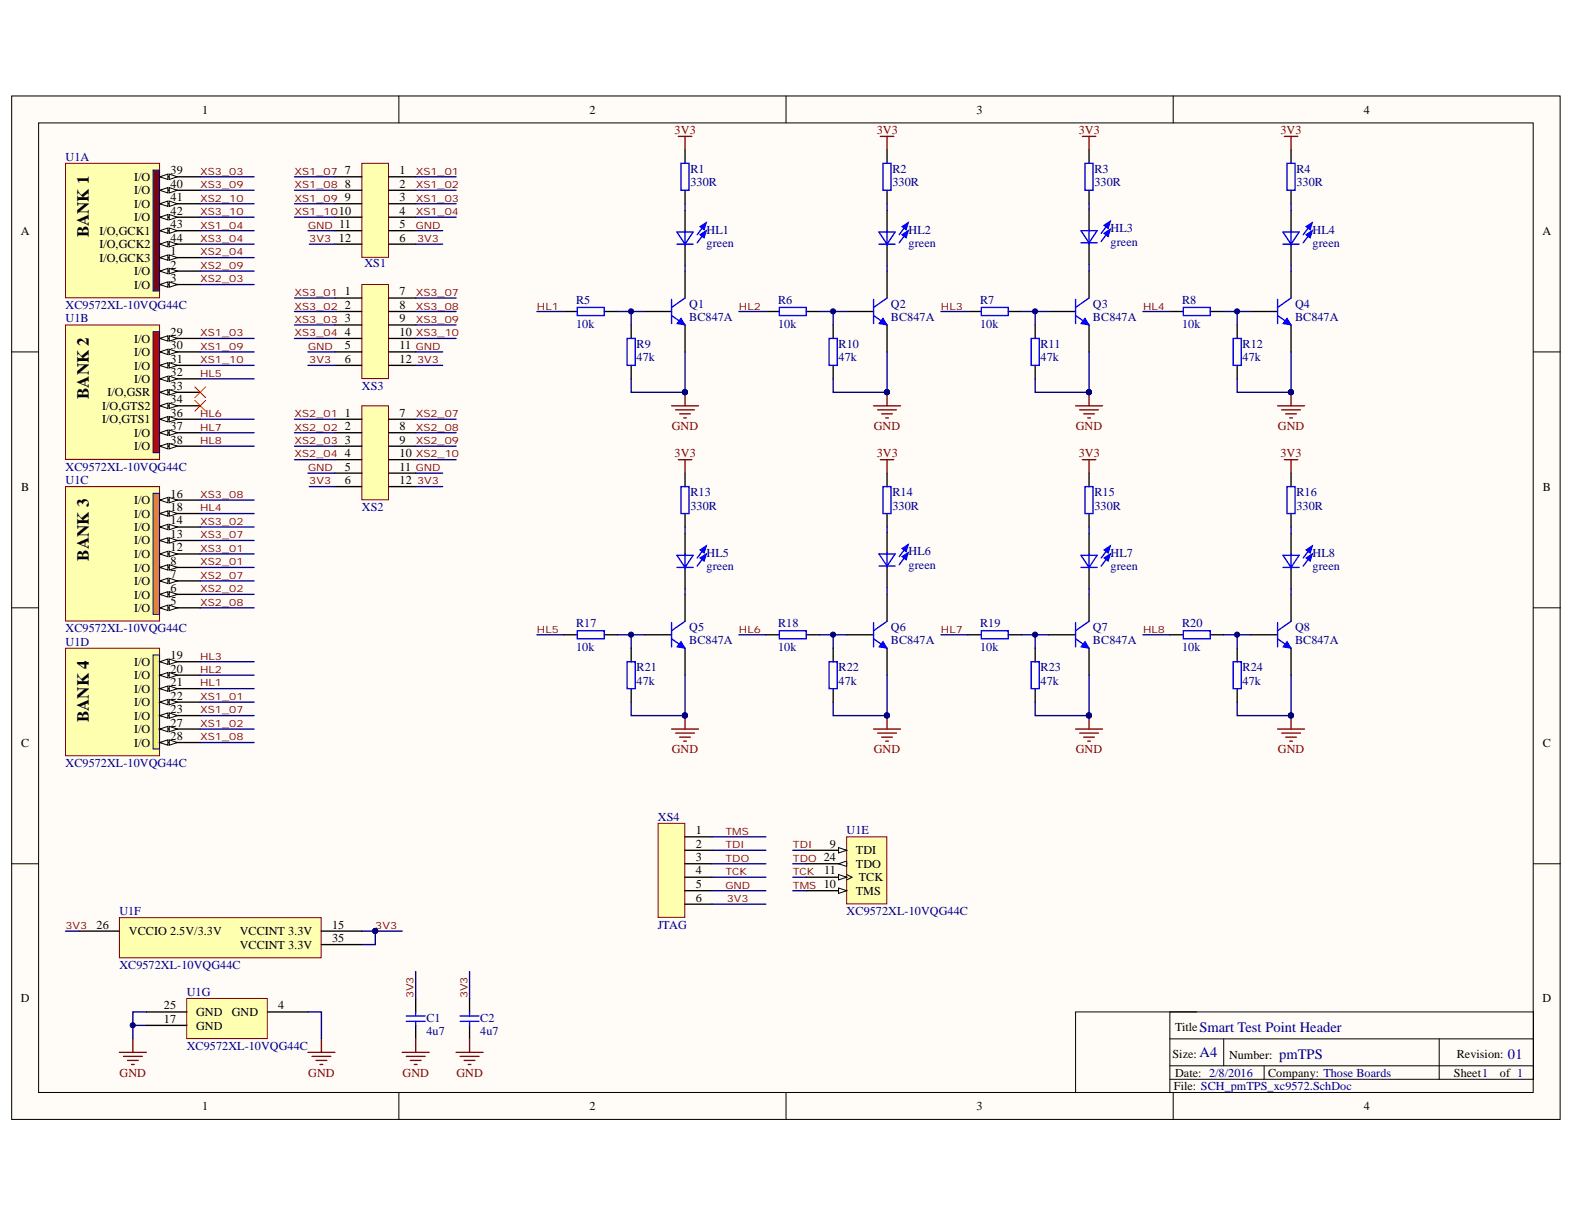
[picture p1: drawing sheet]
<svg xmlns="http://www.w3.org/2000/svg" width="279mm" height="216mm" viewBox="0 0 279 216" stroke-linecap="round" stroke-linejoin="round" font-family="sans-serif">
<defs><g id="words">
<g font-size="3">
<text x="15.8" y="42.1" transform="rotate(-90 15.8 42.1)">BANK 1</text>
<text x="15.8" y="70.8" transform="rotate(-90 15.8 70.8)">BANK 2</text>
<text x="15.8" y="99.5" transform="rotate(-90 15.8 99.5)">BANK 3</text>
<text x="15.8" y="128.1" transform="rotate(-90 15.8 128.1)">BANK 4</text>
</g>
<g font-size="2.6" fill="#000080">
<text x="212.9" y="183">Smart Test Point Header</text>
<text x="212.9" y="187.6">A4</text>
<text x="227" y="187.8">pmTPS</text>
<text x="267.7" y="187.8">01</text>
</g>
<g font-size="2.2">
<text x="35.9" y="20.2">1</text>
<text x="104.6" y="20.2">2</text>
<text x="173.3" y="20.2">3</text>
<text x="242.1" y="20.2">4</text>
<text x="23.8" y="32.1">I/O</text>
<text x="23.8" y="34.5">I/O</text>
<text x="30.3" y="30.9">39</text>
<text x="30.3" y="33.3">40</text>
<text x="30.3" y="35.7">41</text>
<text x="61.2" y="30.9">7</text>
<text x="61.2" y="33.3">8</text>
<text x="61.2" y="35.7">9</text>
<text x="70.9" y="30.9">1</text>
<text x="70.9" y="33.3">2</text>
<text x="70.9" y="35.7">3</text>
<text x="3.7" y="41.6">A</text>
<text x="17.6" y="41.6">I/O,GCK1</text>
<text x="23.8" y="36.9">I/O</text>
<text x="23.8" y="39.3">I/O</text>
<text x="30.3" y="38.1">42</text>
<text x="30.3" y="40.5">43</text>
<text x="60.2" y="38.1">10</text>
<text x="60.2" y="40.5">11</text>
<text x="70.9" y="38.1">4</text>
<text x="70.9" y="40.5">5</text>
<text x="273.8" y="41.6">A</text>
<text x="17.6" y="44">I/O,GCK2</text>
<text x="17.6" y="46.4">I/O,GCK3</text>
<text x="30.3" y="42.9">44</text>
<text x="30.3" y="45.2">1</text>
<text x="30.3" y="47.6">2</text>
<text x="60.2" y="42.9">12</text>
<text x="70.9" y="42.9">6</text>
<text x="23.8" y="48.8">I/O</text>
<text x="23.8" y="51.2">I/O</text>
<text x="30.3" y="50">3</text>
<text x="61.2" y="52.4">1</text>
<text x="70.9" y="52.4">7</text>
<text x="30.3" y="59.6">29</text>
<text x="61.2" y="54.8">2</text>
<text x="61.2" y="57.2">3</text>
<text x="61.2" y="59.6">4</text>
<text x="70.9" y="54.8">8</text>
<text x="70.9" y="57.2">9</text>
<text x="70.9" y="59.6">10</text>
<text x="23.8" y="60.8">I/O</text>
<text x="23.8" y="63.2">I/O</text>
<text x="23.8" y="65.6">I/O</text>
<text x="30.3" y="62">30</text>
<text x="30.3" y="64.3">31</text>
<text x="61.2" y="62">5</text>
<text x="61.2" y="64.3">6</text>
<text x="70.9" y="62">11</text>
<text x="70.9" y="64.3">12</text>
<text x="19.1" y="70.3">I/O,GSR</text>
<text x="23.8" y="67.9">I/O</text>
<text x="30.3" y="66.7">32</text>
<text x="30.3" y="69.1">33</text>
<text x="30.3" y="71.5">34</text>
<text x="18.1" y="72.7">I/O,GTS2</text>
<text x="18.1" y="75.1">I/O,GTS1</text>
<text x="23.8" y="77.5">I/O</text>
<text x="30.3" y="73.9">36</text>
<text x="30.3" y="76.3">37</text>
<text x="61.2" y="73.9">1</text>
<text x="61.2" y="76.3">2</text>
<text x="70.9" y="73.9">7</text>
<text x="70.9" y="76.3">8</text>
<text x="23.8" y="79.9">I/O</text>
<text x="30.3" y="78.7">38</text>
<text x="61.2" y="78.7">3</text>
<text x="61.2" y="81.1">4</text>
<text x="61.2" y="83.5">5</text>
<text x="70.9" y="78.7">9</text>
<text x="70.9" y="81.1">10</text>
<text x="70.9" y="83.5">11</text>
<text x="3.8" y="87">B</text>
<text x="23.8" y="89.4">I/O</text>
<text x="30.3" y="88.3">16</text>
<text x="61.2" y="85.9">6</text>
<text x="70.9" y="85.9">12</text>
<text x="273.9" y="87">B</text>
<text x="23.8" y="91.8">I/O</text>
<text x="23.8" y="94.2">I/O</text>
<text x="30.3" y="90.6">18</text>
<text x="30.3" y="93">14</text>
<text x="30.3" y="95.4">13</text>
<text x="23.8" y="96.6">I/O</text>
<text x="23.8" y="99">I/O</text>
<text x="23.8" y="101.4">I/O</text>
<text x="30.3" y="97.8">12</text>
<text x="30.3" y="100.2">8</text>
<text x="23.8" y="103.8">I/O</text>
<text x="23.8" y="106.2">I/O</text>
<text x="30.3" y="102.6">7</text>
<text x="30.3" y="105">6</text>
<text x="30.3" y="107.4">5</text>
<text x="23.8" y="108.6">I/O</text>
<text x="23.8" y="118.1">I/O</text>
<text x="30.3" y="116.9">19</text>
<text x="30.3" y="119.3">20</text>
<text x="23.8" y="120.5">I/O</text>
<text x="23.8" y="122.9">I/O</text>
<text x="23.8" y="125.3">I/O</text>
<text x="30.3" y="121.7">21</text>
<text x="30.3" y="124.1">22</text>
<text x="23.8" y="127.7">I/O</text>
<text x="23.8" y="130.1">I/O</text>
<text x="30.3" y="126.5">23</text>
<text x="30.3" y="128.9">27</text>
<text x="30.3" y="131.3">28</text>
<text x="3.8" y="132.4">C</text>
<text x="23.8" y="132.4">I/O</text>
<text x="273.9" y="132.4">C</text>
<text x="123.5" y="148">1</text>
<text x="123.5" y="150.4">2</text>
<text x="123.5" y="152.8">3</text>
<text x="123.5" y="155.1">4</text>
<text x="146.2" y="152.8">24</text>
<text x="146.3" y="155.1">11</text>
<text x="147.3" y="150.4">9</text>
<text x="151.9" y="151.6">TDI</text>
<text x="151.9" y="154">TDO</text>
<text x="123.5" y="157.5">5</text>
<text x="123.5" y="160">6</text>
<text x="146.2" y="157.5">10</text>
<text x="151.9" y="158.7">TMS</text>
<text x="152.4" y="156.4">TCK</text>
<text x="17.1" y="164.7">26</text>
<text x="22.9" y="165.9">VCCIO 2.5V/3.3V</text>
<text x="42.6" y="165.9">VCCINT 3.3V</text>
<text x="58.9" y="164.7">15</text>
<text x="58.9" y="167.1">35</text>
<text x="42.6" y="168.3">VCCINT 3.3V</text>
<text x="3.7" y="177.8">D</text>
<text x="29.1" y="179.1">25</text>
<text x="49.4" y="179.1">4</text>
<text x="273.8" y="177.8">D</text>
<text x="29.1" y="181.4">17</text>
<text x="34.8" y="182.7">GND</text>
<text x="34.8" y="180.2">GND</text>
<text x="41.1" y="180.2">GND</text>
<text x="208.6" y="182.9">Title</text>
<text x="208.1" y="187.6">Size:</text>
<text x="208.6" y="191">Date: 2/8/2016</text>
<text x="218.2" y="187.9">Number:</text>
<text x="225.1" y="191">Company: Those Boards</text>
<text x="258.1" y="191">Sheet1</text>
<text x="258.6" y="187.6">Revision:</text>
<text x="266.2" y="191">of 1</text>
<text x="35.9" y="197">1</text>
<text x="104.6" y="197">2</text>
<text x="173.3" y="197">3</text>
<text x="208.4" y="193.4">File: SCH_pmTPS_xc9572.SchDoc</text>
<text x="242.1" y="197">4</text>
</g>
<g font-size="2.2" fill="#800000">
<text x="119.8" y="23.7">3V3</text>
<text x="155.6" y="23.7">3V3</text>
<text x="191.5" y="23.7">3V3</text>
<text x="227.3" y="23.7">3V3</text>
<text x="119.3" y="76.3">GND</text>
<text x="155.1" y="76.3">GND</text>
<text x="191" y="76.3">GND</text>
<text x="226.8" y="76.3">GND</text>
<text x="119.8" y="81.1">3V3</text>
<text x="155.6" y="81.1">3V3</text>
<text x="191.5" y="81.1">3V3</text>
<text x="227.3" y="81.1">3V3</text>
<text x="119.3" y="133.7">GND</text>
<text x="155.1" y="133.7">GND</text>
<text x="191" y="133.7">GND</text>
<text x="226.8" y="133.7">GND</text>
<text x="21.2" y="191">GND</text>
<text x="54.7" y="191">GND</text>
<text x="71.5" y="191">GND</text>
<text x="81" y="191">GND</text>
</g>
<g font-size="2.2" fill="#000080">
<text x="11.6" y="28.5">U1A</text>
<text x="122.5" y="30.6">R1</text>
<text x="122.5" y="33.1">330R</text>
<text x="158.4" y="30.6">R2</text>
<text x="158.4" y="33.1">330R</text>
<text x="194.3" y="30.6">R3</text>
<text x="194.3" y="33.1">330R</text>
<text x="230.1" y="30.6">R4</text>
<text x="230.1" y="33.1">330R</text>
<text x="125.4" y="41.4">HL1</text>
<text x="161.3" y="41.4">HL2</text>
<text x="197.1" y="41.2">HL3</text>
<text x="233" y="41.4">HL4</text>
<text x="64.7" y="47.4">XS1</text>
<text x="125.4" y="43.8">green</text>
<text x="161.3" y="43.8">green</text>
<text x="197.1" y="43.6">green</text>
<text x="233" y="43.8">green</text>
<text x="102.3" y="53.9">R5</text>
<text x="138.1" y="53.9">R6</text>
<text x="174" y="53.9">R7</text>
<text x="209.8" y="53.9">R8</text>
<text x="11.6" y="54.8">XC9572XL-10VQG44C</text>
<text x="11.6" y="57.2">U1B</text>
<text x="102.3" y="58.1">10k</text>
<text x="122.3" y="54.6">Q1</text>
<text x="122.3" y="56.9">BC847A</text>
<text x="138.1" y="58.1">10k</text>
<text x="158.2" y="54.6">Q2</text>
<text x="158.2" y="56.9">BC847A</text>
<text x="174" y="58.1">10k</text>
<text x="194" y="54.6">Q3</text>
<text x="194" y="56.9">BC847A</text>
<text x="209.8" y="58.1">10k</text>
<text x="229.9" y="54.6">Q4</text>
<text x="229.9" y="56.9">BC847A</text>
<text x="113" y="61.7">R9</text>
<text x="113" y="64.1">47k</text>
<text x="148.9" y="61.7">R10</text>
<text x="148.9" y="64.1">47k</text>
<text x="184.7" y="61.7">R11</text>
<text x="184.7" y="64.1">47k</text>
<text x="220.6" y="61.7">R12</text>
<text x="220.6" y="64.1">47k</text>
<text x="64.2" y="69.1">XS3</text>
<text x="11.6" y="83.5">XC9572XL-10VQG44C</text>
<text x="11.6" y="85.9">U1C</text>
<text x="122.5" y="88">R13</text>
<text x="158.4" y="88">R14</text>
<text x="194.3" y="88">R15</text>
<text x="230.1" y="88">R16</text>
<text x="64.2" y="90.6">XS2</text>
<text x="122.5" y="90.4">330R</text>
<text x="158.4" y="90.4">330R</text>
<text x="194.3" y="90.4">330R</text>
<text x="230.1" y="90.4">330R</text>
<text x="125.4" y="98.7">HL5</text>
<text x="125.4" y="101.2">green</text>
<text x="161.3" y="98.5">HL6</text>
<text x="161.3" y="100.9">green</text>
<text x="197.1" y="98.7">HL7</text>
<text x="197.1" y="101.2">green</text>
<text x="233" y="98.7">HL8</text>
<text x="233" y="101.2">green</text>
<text x="11.6" y="112.1">XC9572XL-10VQG44C</text>
<text x="102.3" y="111.2">R17</text>
<text x="122.3" y="111.9">Q5</text>
<text x="138.1" y="111.2">R18</text>
<text x="158.2" y="111.9">Q6</text>
<text x="174" y="111.2">R19</text>
<text x="194" y="111.9">Q7</text>
<text x="209.8" y="111.2">R20</text>
<text x="229.9" y="111.9">Q8</text>
<text x="11.6" y="114.5">U1D</text>
<text x="102.3" y="115.5">10k</text>
<text x="113" y="119.1">R21</text>
<text x="122.3" y="114.3">BC847A</text>
<text x="138.1" y="115.5">10k</text>
<text x="148.9" y="119.1">R22</text>
<text x="158.2" y="114.3">BC847A</text>
<text x="174" y="115.5">10k</text>
<text x="184.7" y="119.1">R23</text>
<text x="194" y="114.3">BC847A</text>
<text x="209.8" y="115.5">10k</text>
<text x="220.6" y="119.1">R24</text>
<text x="229.9" y="114.3">BC847A</text>
<text x="113" y="121.4">47k</text>
<text x="148.9" y="121.4">47k</text>
<text x="184.7" y="121.4">47k</text>
<text x="220.6" y="121.4">47k</text>
<text x="11.6" y="136">XC9572XL-10VQG44C</text>
<text x="116.8" y="145.6">XS4</text>
<text x="150.3" y="148">U1E</text>
<text x="21.2" y="162.3">U1F</text>
<text x="116.8" y="164.7">JTAG</text>
<text x="150.3" y="162.3">XC9572XL-10VQG44C</text>
<text x="21.2" y="171.9">XC9572XL-10VQG44C</text>
<text x="33.2" y="176.7">U1G</text>
<text x="75.7" y="181.2">C1</text>
<text x="75.7" y="183.6">4u7</text>
<text x="85.3" y="181.2">C2</text>
<text x="85.3" y="183.6">4u7</text>
<text x="33.2" y="186.2">XC9572XL-10VQG44C</text>
</g>
<g font-size="1.8" fill="#800000">
<text x="35.5" y="35.8">XS2_10</text>
<text x="35.5" y="31">XS3_03</text>
<text x="35.5" y="33.4">XS3_09</text>
<text x="52.3" y="31">XS1_07</text>
<text x="52.3" y="33.4">XS1_08</text>
<text x="52.3" y="35.8">XS1_09</text>
<text x="73.8" y="31">XS1_01</text>
<text x="73.8" y="33.4">XS1_02</text>
<text x="73.8" y="35.8">XS1_03</text>
<text x="35.5" y="40.5">XS1_04</text>
<text x="35.5" y="38.2">XS3_10</text>
<text x="52.3" y="38.2">XS1_10</text>
<text x="54.7" y="40.5">GND</text>
<text x="73.8" y="40.5">GND</text>
<text x="73.8" y="38.2">XS1_04</text>
<text x="35.5" y="45.3">XS2_04</text>
<text x="35.5" y="42.9">XS3_04</text>
<text x="35.5" y="47.7">XS2_09</text>
<text x="54.9" y="42.9">3V3</text>
<text x="74" y="42.9">3V3</text>
<text x="35.5" y="50.1">XS2_03</text>
<text x="52.3" y="52.5">XS3_01</text>
<text x="73.8" y="52.5">XS3_07</text>
<text x="35.5" y="59.7">XS1_03</text>
<text x="52.3" y="54.9">XS3_02</text>
<text x="52.3" y="57.3">XS3_03</text>
<text x="52.3" y="59.7">XS3_04</text>
<text x="73.8" y="54.9">XS3_08</text>
<text x="73.8" y="57.3">XS3_09</text>
<text x="73.8" y="59.7">XS3_10</text>
<text x="95.3" y="54.9">HL1</text>
<text x="131.2" y="54.9">HL2</text>
<text x="167" y="54.9">HL3</text>
<text x="202.9" y="54.9">HL4</text>
<text x="35.5" y="64.5">XS1_10</text>
<text x="35.5" y="62.1">XS1_09</text>
<text x="54.7" y="62.1">GND</text>
<text x="54.9" y="64.5">3V3</text>
<text x="73.8" y="62.1">GND</text>
<text x="74" y="64.5">3V3</text>
<text x="35.5" y="66.8">HL5</text>
<text x="35.5" y="74">HL6</text>
<text x="35.5" y="76.4">HL7</text>
<text x="52.3" y="74">XS2_01</text>
<text x="52.3" y="76.4">XS2_02</text>
<text x="73.8" y="74">XS2_07</text>
<text x="73.8" y="76.4">XS2_08</text>
<text x="35.5" y="78.8">HL8</text>
<text x="52.3" y="78.8">XS2_03</text>
<text x="52.3" y="81.2">XS2_04</text>
<text x="54.7" y="83.6">GND</text>
<text x="73.8" y="83.6">GND</text>
<text x="73.8" y="78.8">XS2_09</text>
<text x="73.8" y="81.2">XS2_10</text>
<text x="35.5" y="88.3">XS3_08</text>
<text x="54.9" y="85.9">3V3</text>
<text x="74" y="85.9">3V3</text>
<text x="35.5" y="90.7">HL4</text>
<text x="35.5" y="93.1">XS3_02</text>
<text x="35.5" y="95.5">XS3_07</text>
<text x="35.5" y="100.3">XS2_01</text>
<text x="35.5" y="97.9">XS3_01</text>
<text x="35.5" y="105.1">XS2_02</text>
<text x="35.5" y="107.5">XS2_08</text>
<text x="35.5" y="102.7">XS2_07</text>
<text x="95.3" y="112.2">HL5</text>
<text x="131.2" y="112.2">HL6</text>
<text x="167" y="112.2">HL7</text>
<text x="202.9" y="112.2">HL8</text>
<text x="35.5" y="119.4">HL2</text>
<text x="35.5" y="117">HL3</text>
<text x="35.5" y="124.2">XS1_01</text>
<text x="35.5" y="121.8">HL1</text>
<text x="35.5" y="129">XS1_02</text>
<text x="35.5" y="126.6">XS1_07</text>
<text x="35.5" y="131.3">XS1_08</text>
<text x="128.8" y="148.1">TMS</text>
<text x="128.8" y="150.5">TDI</text>
<text x="128.8" y="152.9">TDO</text>
<text x="128.8" y="155.3">TCK</text>
<text x="140.7" y="150.5">TDI</text>
<text x="140.7" y="152.9">TDO</text>
<text x="140.7" y="155.3">TCK</text>
<text x="128.8" y="157.6">GND</text>
<text x="129" y="160">3V3</text>
<text x="140.7" y="157.6">TMS</text>
<text x="11.6" y="164.8">3V3</text>
<text x="66.6" y="164.8">3V3</text>
<text x="73.4" y="177.1" transform="rotate(-90 73.4 177.1)">3V3</text>
<text x="83" y="177.1" transform="rotate(-90 83 177.1)">3V3</text>
</g>
</g></defs>
<g fill="#fffcf8" stroke="#000" stroke-width=".18">
<path d="M2.1 17h274.8v181.6h-274.8z"/>
<path d="M6.9 21.8h265.3v172h-265.3z"/>
</g>
<g fill="none" stroke="#000" stroke-width=".18">
<path d="M70.8 17v4.8M139.5 17v4.8M208.3 17v4.8M2.1 62.4h4.8M272.2 62.4h4.8M2.1 107.8h4.8M272.2 107.8h4.8M2.1 153.2h4.8M272.2 153.2h4.8M212.4 179.5h-21.5v14.4M272.2 179.8v-.3h-64.5v14.4M272.2 179.5v12h-64.5"/>
<path d="M70.8 193.9v4.7M139.5 193.9v4.7M207.7 184.3h64.5M207.7 189.1h64.5M208.3 193.9v4.7M217.2 184.3v4.8M224.4 189.1v2.4M255.5 184.3v7.2"/>
</g>
<path d="M64.2 72h4.8v16.7h-4.8z" fill="#ffffb0" stroke="#800000" stroke-width=".18"/>
<path d="M59.4 74.4h4.8M59.4 76.8h4.8M59.4 79.2h4.8M69 74.4h4.8M69 76.8h4.8M69 79.2h4.8M59.4 81.5h4.8M59.4 83.9h4.8M59.4 86.3h4.8M69 81.5h4.8M69 83.9h4.8M69 86.3h4.8" fill="none" stroke="#000" stroke-width=".24"/>
<path d="M64.2 50.5h4.8v16.7h-4.8z" fill="#ffffb0" stroke="#800000" stroke-width=".18"/>
<path d="M59.4 52.9h4.8M59.4 55.3h4.8M59.4 57.7h4.8M69 52.9h4.8M69 55.3h4.8M69 57.7h4.8M59.4 60h4.8M59.4 62.4h4.8M59.4 64.8h4.8M69 60h4.8M69 62.4h4.8M69 64.8h4.8" fill="none" stroke="#000" stroke-width=".24"/>
<path d="M64.2 29h4.8v16.7h-4.8z" fill="#ffffb0" stroke="#800000" stroke-width=".18"/>
<path d="M59.4 31.4h4.8M59.4 33.8h4.8M59.4 36.1h4.8M59.4 38.5h4.8M69 31.4h4.8M69 33.8h4.8M69 36.1h4.8M69 38.5h4.8M59.4 40.9h4.8M59.4 43.3h4.8M69 40.9h4.8M69 43.3h4.8" fill="none" stroke="#000" stroke-width=".24"/>
<path d="M116.8 146.1h4.8v16.6h-4.8z" fill="#ffffb0" stroke="#800000" stroke-width=".18"/>
<path d="M121.6 37.3v3.6M121.6 43.6v3.5M121.6 148.5h4.8M121.6 150.8h4.8M121.6 153.2h4.8M121.6 155.6h4.8M121.6 158h4.8M121.6 160.4h4.8" fill="none" stroke="#000" stroke-width=".24"/>
<g fill="none" stroke="#000080" stroke-width=".24">
<path d="M52.3 31.4h7.1M52.3 33.8h7.1M52.3 36.1h7.1M52.3 38.5h7.1M73.8 31.4h7.2M73.8 33.8h7.2M73.8 36.1h7.2M73.8 38.5h7.2M52.3 52.9h7.1M52.3 55.3h7.1M52.3 57.7h7.1M54.7 40.9h4.7"/>
<path d="M54.9 43.3h4.5M73.8 40.9h4.8M73.8 43.3h4.8M73.8 52.9h7.2M73.8 55.3h7.2M73.8 57.7h7.2M35.5 62.4h9.6M35.5 64.8h9.6M35.5 60h9.6M35.5 67.2h9.6M52.3 60h7.1M52.3 74.4h7.1"/>
<path d="M52.3 76.8h7.1M52.3 79.2h7.1M54.7 62.4h4.7M54.7 64.8h4.7M73.8 62.4h4.8M73.8 64.8h4.8M73.8 60h7.2M73.8 74.4h7.2M73.8 76.8h7.2M73.8 79.2h7.2M52.3 81.5h7.1M54.7 83.9h4.7"/>
<path d="M54.9 86.3h4.5M73.8 83.9h4.8M73.8 86.3h4.8M73.8 81.5h7.2M35.5 131.7h9.6M35.5 129.3h9.6M35.5 126.9h9.6M126.4 148.5h9.5M126.4 150.8h9.5M126.4 153.2h9.5M126.4 155.6h9.5M126.4 158h9.5"/>
<path d="M140.7 150.8h2.4M140.7 153.2h2.4M140.7 155.6h2.4M140.7 158h2.4M11.6 165.2h2.4M26 179.5h-2.4v4.8M54.7 179.5h2.4v4.8M64.2 165.2h7.2M66.6 165.2v2.4h-2.4M126.4 160.4h9.5M23.6 181.9h2.4"/>
</g>
<path d="M21.2 186.7h4.8M21.9 187.4h3.4M22.6 188.1h1.9M23.3 188.8h.5M23.6 184.3v2.4M54.7 186.7h4.7M55.4 187.4h3.3M56.1 188.1h1.9M56.8 188.8h.5M57.1 184.3v2.4" fill="none" stroke="#800000" stroke-width=".24"/>
<g fill="#000080" stroke="#000080" stroke-width=".18">
<circle cx="23.6" cy="181.9" r=".45"/>
<circle cx="66.6" cy="165.2" r=".45"/>
</g>
<path d="M120.2 43.3h2.8M120.2 41.2l1.4 2.1 1.4-2.1M121.6 40.9v2.7M125.2 41.2l-1.4 1.9" fill="none" stroke="#00f" stroke-width=".24"/>
<path d="M124.2 41.6l1.2-.7-.4 1.3z" fill="#00f"/>
<path d="M124.2 41.6l1.2-.7-.4 1.3z" fill="none" stroke="#00f" stroke-width=".18"/>
<path d="M125.2 39.7l-1.4 1.9" fill="none" stroke="#00f" stroke-width=".24"/>
<path d="M124.2 40.2l1.2-.8-.4 1.4z" fill="#00f"/>
<path d="M124.2 40.2l1.2-.8-.4 1.4z" fill="none" stroke="#00f" stroke-width=".18"/>
<path d="M120.9 29h1.4v4.8h-1.4zM119.2 56l2.4 1.7M119.2 53.1v4.3M120.2 41.2h2.8M121.6 52.9l-2.4 1.6" fill="none" stroke="#00f" stroke-width=".24"/>
<path d="M121.6 26.6v2.4M121.6 33.8v2.3M114.4 55.3h4.8M121.6 48.1v4.8M121.6 57.7v4.7" fill="none" stroke="#000" stroke-width=".24"/>
<path d="M120.9 56.5l.7 1.2-1.4-.3z" fill="#00f"/>
<path d="M120.9 56.5l.7 1.2-1.4-.3z" fill="none" stroke="#00f" stroke-width=".18"/>
<path d="M157.5 37.3v3.6M100.1 55.3h2.4M107.3 55.3h2.3M112 57.7v2.3M157.5 43.6v3.5M112 64.8v2.4" fill="none" stroke="#000" stroke-width=".24"/>
<path d="M102.5 54.5h4.8v1.5h-4.8zM156 43.3h2.9M156 41.2l1.5 2.1 1.4-2.1M157.5 40.9v2.7M161 41.2l-1.4 1.9M111.3 60h1.5v4.8h-1.5z" fill="none" stroke="#00f" stroke-width=".24"/>
<path d="M120.4 24.2h2.4M121.6 24.2v2.4M119.2 72h4.8M119.9 72.7h3.4M120.6 73.4h2M121.4 74.1h.4M121.6 69.6v2.4" fill="none" stroke="#800000" stroke-width=".24"/>
<g fill="#000080" stroke="#000080" stroke-width=".18">
<circle cx="121.6" cy="69.6" r=".45"/>
<circle cx="112" cy="55.2" r=".45"/>
</g>
<path d="M95.3 55.3h4.8M112 55.3v2.4" fill="none" stroke="#000080" stroke-width=".24"/>
<path d="M160.1 41.6l1.2-.7-.4 1.3z" fill="#00f"/>
<path d="M160.1 41.6l1.2-.7-.4 1.3z" fill="none" stroke="#00f" stroke-width=".18"/>
<path d="M161 39.7l-1.4 1.9" fill="none" stroke="#00f" stroke-width=".24"/>
<path d="M160.1 40.2l1.2-.8-.4 1.4z" fill="#00f"/>
<path d="M160.1 40.2l1.2-.8-.4 1.4z" fill="none" stroke="#00f" stroke-width=".18"/>
<path d="M156.7 29h1.5v4.8h-1.5zM155.1 56l2.4 1.7M155.1 53.1v4.3M156 41.2h2.9M157.5 52.9l-2.4 1.6" fill="none" stroke="#00f" stroke-width=".24"/>
<path d="M157.5 26.6v2.4M157.5 33.8v2.3M150.3 55.3h4.8M157.5 48.1v4.8M157.5 57.7v4.7" fill="none" stroke="#000" stroke-width=".24"/>
<path d="M156.7 56.5l.8 1.2-1.5-.3z" fill="#00f"/>
<path d="M156.7 56.5l.8 1.2-1.5-.3z" fill="none" stroke="#00f" stroke-width=".18"/>
<path d="M193.3 37.1v3.6M135.9 55.3h2.4M143.1 55.3h2.4M147.9 57.7v2.3M193.3 43.3v3.6M147.9 64.8v2.4" fill="none" stroke="#000" stroke-width=".24"/>
<path d="M138.3 54.5h4.8v1.5h-4.8zM191.9 43.1h2.9M191.9 40.9l1.4 2.2 1.5-2.2M193.3 40.7v2.6M196.9 40.9l-1.4 1.9M147.2 60h1.4v4.8h-1.4z" fill="none" stroke="#00f" stroke-width=".24"/>
<path d="M156.3 24.2h2.4M157.5 24.2v2.4M155.1 72h4.7M155.8 72.7h3.3M156.5 73.4h1.9M157.2 74.1h.5M157.5 69.6v2.4" fill="none" stroke="#800000" stroke-width=".24"/>
<g fill="#000080" stroke="#000080" stroke-width=".18">
<circle cx="157.4" cy="69.6" r=".45"/>
<circle cx="147.9" cy="55.2" r=".45"/>
</g>
<path d="M131.2 55.3h4.7M147.9 55.3v2.4M147.9 67.2v2.4h9.6" fill="none" stroke="#000080" stroke-width=".24"/>
<path d="M195.9 41.4l1.2-.8-.4 1.4z" fill="#00f"/>
<path d="M195.9 41.4l1.2-.8-.4 1.4z" fill="none" stroke="#00f" stroke-width=".18"/>
<path d="M196.9 39.5l-1.4 1.9" fill="none" stroke="#00f" stroke-width=".24"/>
<path d="M195.9 40l1.2-.8-.4 1.3z" fill="#00f"/>
<path d="M195.9 40l1.2-.8-.4 1.3z" fill="none" stroke="#00f" stroke-width=".18"/>
<path d="M192.6 29h1.4v4.8h-1.4zM190.9 56l2.4 1.7M190.9 53.1v4.3M191.9 40.9h2.9M193.3 52.9l-2.4 1.6" fill="none" stroke="#00f" stroke-width=".24"/>
<path d="M193.3 26.6v2.4M193.3 33.8v2.3M186.1 55.3h4.8M193.3 48.1v4.8M193.3 57.7v4.7" fill="none" stroke="#000" stroke-width=".24"/>
<path d="M192.6 56.5l.7 1.2-1.4-.3z" fill="#00f"/>
<path d="M192.6 56.5l.7 1.2-1.4-.3z" fill="none" stroke="#00f" stroke-width=".18"/>
<path d="M229.2 37.3v3.6M171.8 55.3h2.4M179 55.3h2.4M183.8 57.7v2.3M229.2 43.6v3.5M183.8 64.8v2.4" fill="none" stroke="#000" stroke-width=".24"/>
<path d="M174.2 54.5h4.8v1.5h-4.8zM227.7 43.3h2.9M227.7 41.2l1.5 2.1 1.4-2.1M229.2 40.9v2.7M232.8 41.2l-1.5 1.9M183 60h1.5v4.8h-1.5z" fill="none" stroke="#00f" stroke-width=".24"/>
<path d="M192.1 24.2h2.4M193.3 24.2v2.4M190.9 72h4.8M191.6 72.7h3.4M192.4 73.4h1.9M193.1 74.1h.5M193.3 69.6v2.4" fill="none" stroke="#800000" stroke-width=".24"/>
<g fill="#000080" stroke="#000080" stroke-width=".18">
<circle cx="193.3" cy="69.6" r=".45"/>
<circle cx="183.7" cy="55.2" r=".45"/>
</g>
<path d="M167 55.3h4.8M183.8 55.3v2.4M183.8 67.2v2.4h9.5" fill="none" stroke="#000080" stroke-width=".24"/>
<path d="M231.8 41.6l1.2-.7-.4 1.3z" fill="#00f"/>
<path d="M231.8 41.6l1.2-.7-.4 1.3z" fill="none" stroke="#00f" stroke-width=".18"/>
<path d="M232.8 39.7l-1.5 1.9" fill="none" stroke="#00f" stroke-width=".24"/>
<path d="M231.8 40.2l1.2-.8-.4 1.4z" fill="#00f"/>
<path d="M231.8 40.2l1.2-.8-.4 1.4z" fill="none" stroke="#00f" stroke-width=".18"/>
<path d="M228.5 29h1.4v4.8h-1.4zM226.8 56l2.4 1.7M226.8 53.1v4.3M227.7 41.2h2.9M229.2 52.9l-2.4 1.6" fill="none" stroke="#00f" stroke-width=".24"/>
<path d="M229.2 26.6v2.4M229.2 33.8v2.3M222 55.3h4.8M229.2 48.1v4.8M229.2 57.7v4.7" fill="none" stroke="#000" stroke-width=".24"/>
<path d="M228.5 56.5l.7 1.2-1.5-.3z" fill="#00f"/>
<path d="M228.5 56.5l.7 1.2-1.5-.3z" fill="none" stroke="#00f" stroke-width=".18"/>
<path d="M207.7 55.3h2.4M214.8 55.3h2.4M219.6 57.7v2.3M219.6 64.8v2.4M121.6 94.7v3.6M121.6 100.9v3.6" fill="none" stroke="#000" stroke-width=".24"/>
<path d="M210.1 54.5h4.7v1.5h-4.7zM218.9 60h1.4v4.8h-1.4zM120.2 98.5l1.4 2.2 1.4-2.2M121.6 98.3v2.6M125.2 98.5l-1.4 1.9M120.2 100.7h2.8" fill="none" stroke="#00f" stroke-width=".24"/>
<path d="M228 24.2h2.4M229.2 24.2v2.4M226.8 72h4.8M227.5 72.7h3.3M228.2 73.4h1.9M228.9 74.1h.5M229.2 69.6v2.4" fill="none" stroke="#800000" stroke-width=".24"/>
<g fill="#000080" stroke="#000080" stroke-width=".18">
<circle cx="229.2" cy="69.6" r=".45"/>
<circle cx="219.6" cy="55.2" r=".45"/>
</g>
<path d="M202.9 55.3h4.8M219.6 55.3v2.4M219.6 67.2v2.4h9.6" fill="none" stroke="#000080" stroke-width=".24"/>
<path d="M124.2 99l1.2-.8-.4 1.4z" fill="#00f"/>
<path d="M124.2 99l1.2-.8-.4 1.4z" fill="none" stroke="#00f" stroke-width=".18"/>
<path d="M125.2 97.1l-1.4 1.9" fill="none" stroke="#00f" stroke-width=".24"/>
<path d="M124.2 97.6l1.2-.8-.4 1.3z" fill="#00f"/>
<path d="M124.2 97.6l1.2-.8-.4 1.3z" fill="none" stroke="#00f" stroke-width=".18"/>
<path d="M120.2 98.5h2.8M120.9 86.3h1.4v4.8h-1.4zM119.2 113.3l2.4 1.7M119.2 110.5v4.3M121.6 110.2l-2.4 1.7" fill="none" stroke="#00f" stroke-width=".24"/>
<path d="M121.6 83.9v2.4M121.6 91.1v2.4M114.4 112.6h4.8M121.6 105.4v4.8M121.6 115v4.8" fill="none" stroke="#000" stroke-width=".24"/>
<path d="M120.9 113.8l.7 1.2-1.4-.2z" fill="#00f"/>
<path d="M120.9 113.8l.7 1.2-1.4-.2z" fill="none" stroke="#00f" stroke-width=".18"/>
<path d="M157.5 94.5v3.5M100.1 112.6h2.4M107.3 112.6h2.3M112 115v2.4M157.5 100.7v3.5M112 122.2v2.4" fill="none" stroke="#000" stroke-width=".24"/>
<path d="M156 98.3l1.5 2.1 1.4-2.1M157.5 98v2.7M161 98.3l-1.4 1.9M102.5 111.9h4.8v1.4h-4.8zM111.3 117.4h1.5v4.8h-1.5zM156 100.4h2.9" fill="none" stroke="#00f" stroke-width=".24"/>
<path d="M120.4 81.5h2.4M121.6 81.5v2.4M119.2 129.3h4.8M119.9 130.1h3.4M120.6 130.8h2M121.4 131.5h.4M121.6 126.9v2.4" fill="none" stroke="#800000" stroke-width=".24"/>
<g fill="#000080" stroke="#000080" stroke-width=".18">
<circle cx="121.6" cy="126.9" r=".45"/>
<circle cx="112" cy="112.6" r=".45"/>
</g>
<path d="M95.3 112.6h4.8M112 112.6v2.4M112 124.6v2.3h9.6" fill="none" stroke="#000080" stroke-width=".24"/>
<path d="M160.1 98.8l1.2-.8-.4 1.3z" fill="#00f"/>
<path d="M160.1 98.8l1.2-.8-.4 1.3z" fill="none" stroke="#00f" stroke-width=".18"/>
<path d="M161 96.8l-1.4 2" fill="none" stroke="#00f" stroke-width=".24"/>
<path d="M160.1 97.3l1.2-.7-.4 1.3z" fill="#00f"/>
<path d="M160.1 97.3l1.2-.7-.4 1.3z" fill="none" stroke="#00f" stroke-width=".18"/>
<path d="M156 98.3h2.9M156.7 86.3h1.5v4.8h-1.5zM155.1 113.3l2.4 1.7M155.1 110.5v4.3M157.5 110.2l-2.4 1.7" fill="none" stroke="#00f" stroke-width=".24"/>
<path d="M157.5 83.9v2.4M157.5 91.1v2.4M150.3 112.6h4.8M157.5 105.4v4.8M157.5 115v4.8" fill="none" stroke="#000" stroke-width=".24"/>
<path d="M156.7 113.8l.8 1.2-1.5-.2z" fill="#00f"/>
<path d="M156.7 113.8l.8 1.2-1.5-.2z" fill="none" stroke="#00f" stroke-width=".18"/>
<path d="M193.3 94.7v3.6M135.9 112.6h2.4M143.1 112.6h2.4M147.9 115v2.4M193.3 100.9v3.6M147.9 122.2v2.4" fill="none" stroke="#000" stroke-width=".24"/>
<path d="M191.9 98.5l1.4 2.2 1.5-2.2M193.3 98.3v2.6M196.9 98.5l-1.4 1.9M138.3 111.9h4.8v1.4h-4.8zM147.2 117.4h1.4v4.8h-1.4zM191.9 100.7h2.9" fill="none" stroke="#00f" stroke-width=".24"/>
<path d="M156.3 81.5h2.4M157.5 81.5v2.4M155.1 129.3h4.7M155.8 130.1h3.3M156.5 130.8h1.9M157.2 131.5h.5M157.5 126.9v2.4" fill="none" stroke="#800000" stroke-width=".24"/>
<g fill="#000080" stroke="#000080" stroke-width=".18">
<circle cx="157.4" cy="126.9" r=".45"/>
<circle cx="147.9" cy="112.6" r=".45"/>
</g>
<path d="M131.2 112.6h4.7M147.9 112.6v2.4M147.9 124.6v2.3h9.6" fill="none" stroke="#000080" stroke-width=".24"/>
<path d="M195.9 99l1.2-.8-.4 1.4z" fill="#00f"/>
<path d="M195.9 99l1.2-.8-.4 1.4z" fill="none" stroke="#00f" stroke-width=".18"/>
<path d="M196.9 97.1l-1.4 1.9" fill="none" stroke="#00f" stroke-width=".24"/>
<path d="M195.9 97.6l1.2-.8-.4 1.3z" fill="#00f"/>
<path d="M195.9 97.6l1.2-.8-.4 1.3z" fill="none" stroke="#00f" stroke-width=".18"/>
<path d="M191.9 98.5h2.9M192.6 86.3h1.4v4.8h-1.4zM190.9 113.3l2.4 1.7M190.9 110.5v4.3M193.3 110.2l-2.4 1.7" fill="none" stroke="#00f" stroke-width=".24"/>
<path d="M193.3 83.9v2.4M193.3 91.1v2.4M186.1 112.6h4.8M193.3 105.4v4.8M193.3 115v4.8" fill="none" stroke="#000" stroke-width=".24"/>
<path d="M192.6 113.8l.7 1.2-1.4-.2z" fill="#00f"/>
<path d="M192.6 113.8l.7 1.2-1.4-.2z" fill="none" stroke="#00f" stroke-width=".18"/>
<path d="M229.2 94.7v3.6M171.8 112.6h2.4M179 112.6h2.4M183.8 115v2.4M229.2 100.9v3.6M183.8 122.2v2.4" fill="none" stroke="#000" stroke-width=".24"/>
<path d="M227.7 98.5l1.5 2.2 1.4-2.2M229.2 98.3v2.6M232.8 98.5l-1.5 1.9M174.2 111.9h4.8v1.4h-4.8zM183 117.4h1.5v4.8h-1.5zM227.7 100.7h2.9" fill="none" stroke="#00f" stroke-width=".24"/>
<path d="M192.1 81.5h2.4M193.3 81.5v2.4M190.9 129.3h4.8M191.6 130.1h3.4M192.4 130.8h1.9M193.1 131.5h.5M193.3 126.9v2.4" fill="none" stroke="#800000" stroke-width=".24"/>
<g fill="#000080" stroke="#000080" stroke-width=".18">
<circle cx="193.3" cy="126.9" r=".45"/>
<circle cx="183.7" cy="112.6" r=".45"/>
</g>
<path d="M167 112.6h4.8M183.8 112.6v2.4M183.8 124.6v2.3h9.5" fill="none" stroke="#000080" stroke-width=".24"/>
<path d="M231.8 99l1.2-.8-.4 1.4z" fill="#00f"/>
<path d="M231.8 99l1.2-.8-.4 1.4z" fill="none" stroke="#00f" stroke-width=".18"/>
<path d="M232.8 97.1l-1.5 1.9" fill="none" stroke="#00f" stroke-width=".24"/>
<path d="M231.8 97.6l1.2-.8-.4 1.3z" fill="#00f"/>
<path d="M231.8 97.6l1.2-.8-.4 1.3z" fill="none" stroke="#00f" stroke-width=".18"/>
<path d="M227.7 98.5h2.9M228.5 86.3h1.4v4.8h-1.4zM226.8 113.3l2.4 1.7M226.8 110.5v4.3M229.2 110.2l-2.4 1.7" fill="none" stroke="#00f" stroke-width=".24"/>
<path d="M229.2 83.9v2.4M229.2 91.1v2.4M222 112.6h4.8M229.2 105.4v4.8M229.2 115v4.8" fill="none" stroke="#000" stroke-width=".24"/>
<path d="M228.5 113.8l.7 1.2-1.5-.2z" fill="#00f"/>
<path d="M228.5 113.8l.7 1.2-1.5-.2z" fill="none" stroke="#00f" stroke-width=".18"/>
<path d="M207.7 112.6h2.4M214.8 112.6h2.4M219.6 115v2.4M219.6 122.2v2.4M73.8 177.1v2.4M83.4 177.1v2.4M73.8 181.9v2.4M83.4 181.9v2.4" fill="none" stroke="#000" stroke-width=".24"/>
<path d="M210.1 111.9h4.7v1.4h-4.7zM218.9 117.4h1.4v4.8h-1.4zM73.8 179.5v.7M83.4 179.5v.7M72.1 181.2h3.4M72.1 180.2h3.4M73.8 181.2v.7M81.7 181.2h3.3M81.7 180.2h3.3M83.4 181.2v.7" fill="none" stroke="#00f" stroke-width=".24"/>
<g fill="none" stroke="#800000" stroke-width=".24">
<path d="M228 81.5h2.4M229.2 81.5v2.4M226.8 129.3h4.8M227.5 130.1h3.3M228.2 130.8h1.9M228.9 131.5h.5M229.2 126.9v2.4M71.4 186.7h4.8M72.1 187.4h3.4M72.8 188.1h1.9M73.5 188.8h.5M73.8 184.3v2.4"/>
<path d="M81 186.7h4.7M81.7 187.4h3.3M82.4 188.1h1.9M83.1 188.8h.5M83.4 184.3v2.4"/>
</g>
<g fill="#000080" stroke="#000080" stroke-width=".18">
<circle cx="229.2" cy="126.9" r=".45"/>
<circle cx="219.6" cy="112.6" r=".45"/>
<circle cx="121.6" cy="69.6" r=".45"/>
<circle cx="157.4" cy="69.6" r=".45"/>
<circle cx="193.3" cy="69.6" r=".45"/>
<circle cx="229.2" cy="69.6" r=".45"/>
<circle cx="121.6" cy="126.9" r=".45"/>
<circle cx="157.4" cy="126.9" r=".45"/>
<circle cx="193.3" cy="126.9" r=".45"/>
</g>
<g fill="none" stroke="#000080" stroke-width=".24">
<path d="M35.5 38.5h9.6M35.5 33.8h9.6M35.5 36.1h9.6M121.6 36.1v1.2M157.5 36.1v1.2M193.3 36.1v1M229.2 36.1v1.2M35.5 43.3h9.6M35.5 45.7h9.6M35.5 40.9h9.6M35.5 48.1h9.6M35.5 50.5h9.6"/>
<path d="M109.6 55.3h4.8M121.6 47.1v1M145.5 55.3h4.8M157.5 47.1v1M181.4 55.3h4.7M193.3 46.9v1.2M217.2 55.3h4.8M229.2 47.1v1M35.5 79.2h9.6M35.5 74.4h9.6M35.5 76.8h9.6M121.6 62.4v7.2h-9.6v-2.4"/>
<path d="M157.5 62.4v7.2M193.3 62.4v7.2M229.2 62.4v7.2M35.5 98.3h9.6M35.5 95.9h9.6M35.5 93.5h9.6M35.5 88.7h9.6M35.5 91.1h9.6M121.6 93.5v1.2M157.5 93.5v1M193.3 93.5v1.2M229.2 93.5v1.2"/>
<path d="M35.5 119.8h9.6M35.5 117.4h9.6M35.5 107.8h9.6M35.5 105.4h9.6M35.5 103.1h9.6M35.5 100.7h9.6M109.6 112.6h4.8M121.6 104.5v.9M121.6 119.8v7.1M145.5 112.6h4.8M157.5 104.2v1.2M157.5 119.8v7.1"/>
<path d="M181.4 112.6h4.7M193.3 104.5v.9M193.3 119.8v7.1M202.9 112.6h4.8M217.2 112.6h4.8M219.6 112.6v2.4M229.2 119.8v7.1h-9.6v-2.3M229.2 104.5v.9M35.5 124.6h9.6M35.5 122.2h9.6M73.8 172.4v4.7M83.4 172.4v4.7"/>
</g>
<path d="M11.6 29h16.7v23.8h-16.7z" fill="#ffffb0" stroke="#800000" stroke-width=".18"/>
<path d="M27.2 30.2h1.1v21.4h-1.1z" fill="#800000" stroke="#000080" stroke-width=".18"/>
<path d="M28.4 31.4h7.1" fill="none" stroke="#000" stroke-width=".24"/>
<path d="M28.4 31.4l1.4-.5v.9z" fill="#fffcf8"/>
<path d="M28.4 31.4l1.4-.5v.9z" fill="none" stroke="#000" stroke-width=".18"/>
<path d="M30 30.9l1.5 .5-1.5 .4z" fill="#fffcf8"/>
<path d="M30 30.9l1.5 .5-1.5 .4z" fill="none" stroke="#000" stroke-width=".18"/>
<path d="M28.4 33.8h7.1" fill="none" stroke="#000" stroke-width=".24"/>
<path d="M28.4 33.8l1.4-.5v.9z" fill="#fffcf8"/>
<path d="M28.4 33.8l1.4-.5v.9z" fill="none" stroke="#000" stroke-width=".18"/>
<path d="M30 33.3l1.5 .5-1.5 .4z" fill="#fffcf8"/>
<path d="M30 33.3l1.5 .5-1.5 .4z" fill="none" stroke="#000" stroke-width=".18"/>
<path d="M28.4 36.1h7.1" fill="none" stroke="#000" stroke-width=".24"/>
<path d="M28.4 36.1l1.4-.4v.9z" fill="#fffcf8"/>
<path d="M28.4 36.1l1.4-.4v.9z" fill="none" stroke="#000" stroke-width=".18"/>
<path d="M30 35.7l1.5 .4-1.5 .5z" fill="#fffcf8"/>
<path d="M30 35.7l1.5 .4-1.5 .5z" fill="none" stroke="#000" stroke-width=".18"/>
<path d="M28.4 38.5h7.1" fill="none" stroke="#000" stroke-width=".24"/>
<path d="M28.4 38.5l1.4-.4v.9z" fill="#fffcf8"/>
<path d="M28.4 38.5l1.4-.4v.9z" fill="none" stroke="#000" stroke-width=".18"/>
<path d="M30 38.1l1.5 .4-1.5 .5z" fill="#fffcf8"/>
<path d="M30 38.1l1.5 .4-1.5 .5z" fill="none" stroke="#000" stroke-width=".18"/>
<path d="M28.4 40.9h7.1" fill="none" stroke="#000" stroke-width=".24"/>
<path d="M28.4 40.9l1.4-.5v1z" fill="#fffcf8"/>
<path d="M28.4 40.9l1.4-.5v1z" fill="none" stroke="#000" stroke-width=".18"/>
<path d="M30 40.4l1.5 .5-1.5 .5z" fill="#fffcf8"/>
<path d="M30 40.4l1.5 .5-1.5 .5z" fill="none" stroke="#000" stroke-width=".18"/>
<path d="M28.4 43.3h7.1" fill="none" stroke="#000" stroke-width=".24"/>
<path d="M28.4 43.3l1.4-.5v1z" fill="#fffcf8"/>
<path d="M28.4 43.3l1.4-.5v1z" fill="none" stroke="#000" stroke-width=".18"/>
<path d="M30 42.8l1.5 .5-1.5 .5z" fill="#fffcf8"/>
<path d="M30 42.8l1.5 .5-1.5 .5z" fill="none" stroke="#000" stroke-width=".18"/>
<path d="M28.4 45.7h7.1" fill="none" stroke="#000" stroke-width=".24"/>
<path d="M28.4 45.7l1.4-.5v1z" fill="#fffcf8"/>
<path d="M28.4 45.7l1.4-.5v1z" fill="none" stroke="#000" stroke-width=".18"/>
<path d="M30 45.2l1.5 .5-1.5 .5z" fill="#fffcf8"/>
<path d="M30 45.2l1.5 .5-1.5 .5z" fill="none" stroke="#000" stroke-width=".18"/>
<path d="M28.4 48.1h7.1" fill="none" stroke="#000" stroke-width=".24"/>
<path d="M28.4 48.1l1.4-.5v1z" fill="#fffcf8"/>
<path d="M28.4 48.1l1.4-.5v1z" fill="none" stroke="#000" stroke-width=".18"/>
<path d="M30 47.6l1.5 .5-1.5 .5z" fill="#fffcf8"/>
<path d="M30 47.6l1.5 .5-1.5 .5z" fill="none" stroke="#000" stroke-width=".18"/>
<path d="M28.4 50.5h7.1" fill="none" stroke="#000" stroke-width=".24"/>
<path d="M28.4 50.5l1.4-.5v1z" fill="#fffcf8"/>
<path d="M28.4 50.5l1.4-.5v1z" fill="none" stroke="#000" stroke-width=".18"/>
<path d="M30 50l1.5 .5-1.5 .5z" fill="#fffcf8"/>
<path d="M30 50l1.5 .5-1.5 .5z" fill="none" stroke="#000" stroke-width=".18"/>
<path d="M11.6 57.7h16.7v23.8h-16.7z" fill="#ffffb0" stroke="#800000" stroke-width=".18"/>
<path d="M27.2 58.8h1.1v21.5h-1.1z" fill="#f00" stroke="#000080" stroke-width=".18"/>
<path d="M28.4 60h7.1" fill="none" stroke="#000" stroke-width=".24"/>
<path d="M28.4 60l1.4-.4v.9z" fill="#fffcf8"/>
<path d="M28.4 60l1.4-.4v.9z" fill="none" stroke="#000" stroke-width=".18"/>
<path d="M30 59.6l1.5 .4-1.5 .5z" fill="#fffcf8"/>
<path d="M30 59.6l1.5 .4-1.5 .5z" fill="none" stroke="#000" stroke-width=".18"/>
<path d="M28.4 62.4h7.1" fill="none" stroke="#000" stroke-width=".24"/>
<path d="M28.4 62.4l1.4-.4v.9z" fill="#fffcf8"/>
<path d="M28.4 62.4l1.4-.4v.9z" fill="none" stroke="#000" stroke-width=".18"/>
<path d="M30 62l1.5 .4-1.5 .5z" fill="#fffcf8"/>
<path d="M30 62l1.5 .4-1.5 .5z" fill="none" stroke="#000" stroke-width=".18"/>
<path d="M28.4 64.8h7.1" fill="none" stroke="#000" stroke-width=".24"/>
<path d="M28.4 64.8l1.4-.5v1z" fill="#fffcf8"/>
<path d="M28.4 64.8l1.4-.5v1z" fill="none" stroke="#000" stroke-width=".18"/>
<path d="M30 64.3l1.5 .5-1.5 .5z" fill="#fffcf8"/>
<path d="M30 64.3l1.5 .5-1.5 .5z" fill="none" stroke="#000" stroke-width=".18"/>
<path d="M28.4 67.2h7.1" fill="none" stroke="#000" stroke-width=".24"/>
<path d="M28.4 67.2l1.4-.5v1z" fill="#fffcf8"/>
<path d="M28.4 67.2l1.4-.5v1z" fill="none" stroke="#000" stroke-width=".18"/>
<path d="M30 66.7l1.5 .5-1.5 .5z" fill="#fffcf8"/>
<path d="M30 66.7l1.5 .5-1.5 .5z" fill="none" stroke="#000" stroke-width=".18"/>
<path d="M28.4 69.6h7.1" fill="none" stroke="#000" stroke-width=".24"/>
<path d="M28.4 69.6l1.4-.5v1z" fill="#fffcf8"/>
<path d="M28.4 69.6l1.4-.5v1z" fill="none" stroke="#000" stroke-width=".18"/>
<path d="M30 69.1l1.5 .5-1.5 .5z" fill="#fffcf8"/>
<path d="M30 69.1l1.5 .5-1.5 .5z" fill="none" stroke="#000" stroke-width=".18"/>
<path d="M28.4 72h7.1" fill="none" stroke="#000" stroke-width=".24"/>
<path d="M28.4 72l1.4-.5v1z" fill="#fffcf8"/>
<path d="M28.4 72l1.4-.5v1z" fill="none" stroke="#000" stroke-width=".18"/>
<path d="M30 71.5l1.5 .5-1.5 .5z" fill="#fffcf8"/>
<path d="M30 71.5l1.5 .5-1.5 .5z" fill="none" stroke="#000" stroke-width=".18"/>
<path d="M28.4 74.4h7.1" fill="none" stroke="#000" stroke-width=".24"/>
<path d="M28.4 74.4l1.4-.5v1z" fill="#fffcf8"/>
<path d="M28.4 74.4l1.4-.5v1z" fill="none" stroke="#000" stroke-width=".18"/>
<path d="M30 73.9l1.5 .5-1.5 .5z" fill="#fffcf8"/>
<path d="M30 73.9l1.5 .5-1.5 .5z" fill="none" stroke="#000" stroke-width=".18"/>
<path d="M28.4 76.8h7.1" fill="none" stroke="#000" stroke-width=".24"/>
<path d="M28.4 76.8l1.4-.5v.9z" fill="#fffcf8"/>
<path d="M28.4 76.8l1.4-.5v.9z" fill="none" stroke="#000" stroke-width=".18"/>
<path d="M30 76.3l1.5 .5-1.5 .4z" fill="#fffcf8"/>
<path d="M30 76.3l1.5 .5-1.5 .4z" fill="none" stroke="#000" stroke-width=".18"/>
<path d="M28.4 79.2h7.1" fill="none" stroke="#000" stroke-width=".24"/>
<path d="M28.4 79.2l1.4-.5v.9z" fill="#fffcf8"/>
<path d="M28.4 79.2l1.4-.5v.9z" fill="none" stroke="#000" stroke-width=".18"/>
<path d="M30 78.7l1.5 .5-1.5 .4z" fill="#fffcf8"/>
<path d="M30 78.7l1.5 .5-1.5 .4z" fill="none" stroke="#000" stroke-width=".18"/>
<path d="M11.6 86.3h16.7v23.9h-16.7z" fill="#ffffb0" stroke="#800000" stroke-width=".18"/>
<path d="M27.2 87.5h1.1v21.5h-1.1z" fill="#fd8300" stroke="#000080" stroke-width=".18"/>
<path d="M28.4 88.7h7.1" fill="none" stroke="#000" stroke-width=".24"/>
<path d="M28.4 88.7l1.4-.5v1z" fill="#fffcf8"/>
<path d="M28.4 88.7l1.4-.5v1z" fill="none" stroke="#000" stroke-width=".18"/>
<path d="M30 88.2l1.5 .5-1.5 .5z" fill="#fffcf8"/>
<path d="M30 88.2l1.5 .5-1.5 .5z" fill="none" stroke="#000" stroke-width=".18"/>
<path d="M28.4 91.1h7.1" fill="none" stroke="#000" stroke-width=".24"/>
<path d="M28.4 91.1l1.4-.5v1z" fill="#fffcf8"/>
<path d="M28.4 91.1l1.4-.5v1z" fill="none" stroke="#000" stroke-width=".18"/>
<path d="M30 90.6l1.5 .5-1.5 .5z" fill="#fffcf8"/>
<path d="M30 90.6l1.5 .5-1.5 .5z" fill="none" stroke="#000" stroke-width=".18"/>
<path d="M28.4 93.5h7.1" fill="none" stroke="#000" stroke-width=".24"/>
<path d="M28.4 93.5l1.4-.5v1z" fill="#fffcf8"/>
<path d="M28.4 93.5l1.4-.5v1z" fill="none" stroke="#000" stroke-width=".18"/>
<path d="M30 93l1.5 .5-1.5 .5z" fill="#fffcf8"/>
<path d="M30 93l1.5 .5-1.5 .5z" fill="none" stroke="#000" stroke-width=".18"/>
<path d="M28.4 95.9h7.1" fill="none" stroke="#000" stroke-width=".24"/>
<path d="M28.4 95.9l1.4-.5v1z" fill="#fffcf8"/>
<path d="M28.4 95.9l1.4-.5v1z" fill="none" stroke="#000" stroke-width=".18"/>
<path d="M30 95.4l1.5 .5-1.5 .5z" fill="#fffcf8"/>
<path d="M30 95.4l1.5 .5-1.5 .5z" fill="none" stroke="#000" stroke-width=".18"/>
<path d="M28.4 98.3h7.1" fill="none" stroke="#000" stroke-width=".24"/>
<path d="M28.4 98.3l1.4-.5v1z" fill="#fffcf8"/>
<path d="M28.4 98.3l1.4-.5v1z" fill="none" stroke="#000" stroke-width=".18"/>
<path d="M30 97.8l1.5 .5-1.5 .5z" fill="#fffcf8"/>
<path d="M30 97.8l1.5 .5-1.5 .5z" fill="none" stroke="#000" stroke-width=".18"/>
<path d="M28.4 100.7h7.1" fill="none" stroke="#000" stroke-width=".24"/>
<path d="M28.4 100.7l1.4-.5v.9z" fill="#fffcf8"/>
<path d="M28.4 100.7l1.4-.5v.9z" fill="none" stroke="#000" stroke-width=".18"/>
<path d="M30 100.2l1.5 .5-1.5 .4z" fill="#fffcf8"/>
<path d="M30 100.2l1.5 .5-1.5 .4z" fill="none" stroke="#000" stroke-width=".18"/>
<path d="M28.4 103.1h7.1" fill="none" stroke="#000" stroke-width=".24"/>
<path d="M28.4 103.1l1.4-.5v.9z" fill="#fffcf8"/>
<path d="M28.4 103.1l1.4-.5v.9z" fill="none" stroke="#000" stroke-width=".18"/>
<path d="M30 102.6l1.5 .5-1.5 .4z" fill="#fffcf8"/>
<path d="M30 102.6l1.5 .5-1.5 .4z" fill="none" stroke="#000" stroke-width=".18"/>
<path d="M28.4 105.4h7.1" fill="none" stroke="#000" stroke-width=".24"/>
<path d="M28.4 105.4l1.4-.4v.9z" fill="#fffcf8"/>
<path d="M28.4 105.4l1.4-.4v.9z" fill="none" stroke="#000" stroke-width=".18"/>
<path d="M30 105l1.5 .4-1.5 .5z" fill="#fffcf8"/>
<path d="M30 105l1.5 .4-1.5 .5z" fill="none" stroke="#000" stroke-width=".18"/>
<path d="M28.4 107.8h7.1" fill="none" stroke="#000" stroke-width=".24"/>
<path d="M28.4 107.8l1.4-.4v.9z" fill="#fffcf8"/>
<path d="M28.4 107.8l1.4-.4v.9z" fill="none" stroke="#000" stroke-width=".18"/>
<path d="M30 107.4l1.5 .4-1.5 .5z" fill="#fffcf8"/>
<path d="M30 107.4l1.5 .4-1.5 .5z" fill="none" stroke="#000" stroke-width=".18"/>
<path d="M11.6 115h16.7v19.1h-16.7z" fill="#ffffb0" stroke="#800000" stroke-width=".18"/>
<path d="M27.2 116.2h1.1v16.7h-1.1z" fill="#fe0" stroke="#000080" stroke-width=".18"/>
<path d="M28.4 117.4h7.1" fill="none" stroke="#000" stroke-width=".24"/>
<path d="M28.4 117.4l1.4-.5v1z" fill="#fffcf8"/>
<path d="M28.4 117.4l1.4-.5v1z" fill="none" stroke="#000" stroke-width=".18"/>
<path d="M30 116.9l1.5 .5-1.5 .5z" fill="#fffcf8"/>
<path d="M30 116.9l1.5 .5-1.5 .5z" fill="none" stroke="#000" stroke-width=".18"/>
<path d="M28.4 119.8h7.1" fill="none" stroke="#000" stroke-width=".24"/>
<path d="M28.4 119.8l1.4-.5v1z" fill="#fffcf8"/>
<path d="M28.4 119.8l1.4-.5v1z" fill="none" stroke="#000" stroke-width=".18"/>
<path d="M30 119.3l1.5 .5-1.5 .5z" fill="#fffcf8"/>
<path d="M30 119.3l1.5 .5-1.5 .5z" fill="none" stroke="#000" stroke-width=".18"/>
<path d="M28.4 122.2h7.1" fill="none" stroke="#000" stroke-width=".24"/>
<path d="M28.4 122.2l1.4-.5v.9z" fill="#fffcf8"/>
<path d="M28.4 122.2l1.4-.5v.9z" fill="none" stroke="#000" stroke-width=".18"/>
<path d="M30 121.7l1.5 .5-1.5 .4z" fill="#fffcf8"/>
<path d="M30 121.7l1.5 .5-1.5 .4z" fill="none" stroke="#000" stroke-width=".18"/>
<path d="M28.4 124.6h7.1" fill="none" stroke="#000" stroke-width=".24"/>
<path d="M28.4 124.6l1.4-.5v.9z" fill="#fffcf8"/>
<path d="M28.4 124.6l1.4-.5v.9z" fill="none" stroke="#000" stroke-width=".18"/>
<path d="M30 124.1l1.5 .5-1.5 .4z" fill="#fffcf8"/>
<path d="M30 124.1l1.5 .5-1.5 .4z" fill="none" stroke="#000" stroke-width=".18"/>
<path d="M28.4 126.9h7.1" fill="none" stroke="#000" stroke-width=".24"/>
<path d="M28.4 126.9l1.4-.4v.9z" fill="#fffcf8"/>
<path d="M28.4 126.9l1.4-.4v.9z" fill="none" stroke="#000" stroke-width=".18"/>
<path d="M30 126.5l1.5 .4-1.5 .5z" fill="#fffcf8"/>
<path d="M30 126.5l1.5 .4-1.5 .5z" fill="none" stroke="#000" stroke-width=".18"/>
<path d="M28.4 129.3h7.1" fill="none" stroke="#000" stroke-width=".24"/>
<path d="M28.4 129.3l1.4-.4v.9z" fill="#fffcf8"/>
<path d="M28.4 129.3l1.4-.4v.9z" fill="none" stroke="#000" stroke-width=".18"/>
<path d="M30 128.9l1.5 .4-1.5 .5z" fill="#fffcf8"/>
<path d="M30 128.9l1.5 .4-1.5 .5z" fill="none" stroke="#000" stroke-width=".18"/>
<path d="M28.4 131.7h7.1" fill="none" stroke="#000" stroke-width=".24"/>
<path d="M28.4 131.7l1.4-.4v.9z" fill="#fffcf8"/>
<path d="M28.4 131.7l1.4-.4v.9z" fill="none" stroke="#000" stroke-width=".18"/>
<path d="M30 131.3l1.5 .4-1.5 .5z" fill="#fffcf8"/>
<path d="M30 131.3l1.5 .4-1.5 .5z" fill="none" stroke="#000" stroke-width=".18"/>
<path d="M35.5 31.4h9.6" fill="none" stroke="#000080" stroke-width=".24"/>
<path d="M150.3 148.5h7.1v11.9h-7.1z" fill="#ffffb0" stroke="#800000" stroke-width=".18"/>
<path d="M143.1 155.6h7.2" fill="none" stroke="#000" stroke-width=".24"/>
<path d="M150.3 155.1l.9 .5-.9 .5" fill="none" stroke="#000" stroke-width=".18"/>
<path d="M148.9 155.1l1.4 .5-1.4 .5z" fill="#fffcf8"/>
<path d="M148.9 155.1l1.4 .5-1.4 .5z" fill="none" stroke="#000" stroke-width=".18"/>
<path d="M143.1 150.8h7.2" fill="none" stroke="#000" stroke-width=".24"/>
<path d="M148.9 150.4l1.4 .4-1.4 .5z" fill="#fffcf8"/>
<path d="M148.9 150.4l1.4 .4-1.4 .5z" fill="none" stroke="#000" stroke-width=".18"/>
<path d="M143.1 153.2h7.2" fill="none" stroke="#000" stroke-width=".24"/>
<path d="M148.9 153.2l1.4-.4v.9z" fill="#fffcf8"/>
<path d="M148.9 153.2l1.4-.4v.9z" fill="none" stroke="#000" stroke-width=".18"/>
<path d="M143.1 158h7.2" fill="none" stroke="#000" stroke-width=".24"/>
<path d="M148.9 157.5l1.4 .5-1.4 .5z" fill="#fffcf8"/>
<path d="M148.9 157.5l1.4 .5-1.4 .5z" fill="none" stroke="#000" stroke-width=".18"/>
<path d="M21.2 162.8h35.8v7.1h-35.8z" fill="#ffffb0" stroke="#800000" stroke-width=".18"/>
<path d="M14 165.2h7.2M57.1 165.2h7.1M57.1 167.6h7.1" fill="none" stroke="#000" stroke-width=".24"/>
<path d="M33.1 177.1h14.3v7.2h-14.3z" fill="#ffffb0" stroke="#800000" stroke-width=".18"/>
<path d="M26 179.5h7.1M47.5 179.5h7.2M26 181.9h7.1" fill="none" stroke="#000" stroke-width=".24"/>
<path d="M34.6 68.6l1.9 2M34.6 71l1.9 1.9M36.5 68.6l-1.9 2M36.5 71l-1.9 1.9" fill="none" stroke="#f00" stroke-width=".18"/>
<use href="#words"/>
</svg>
